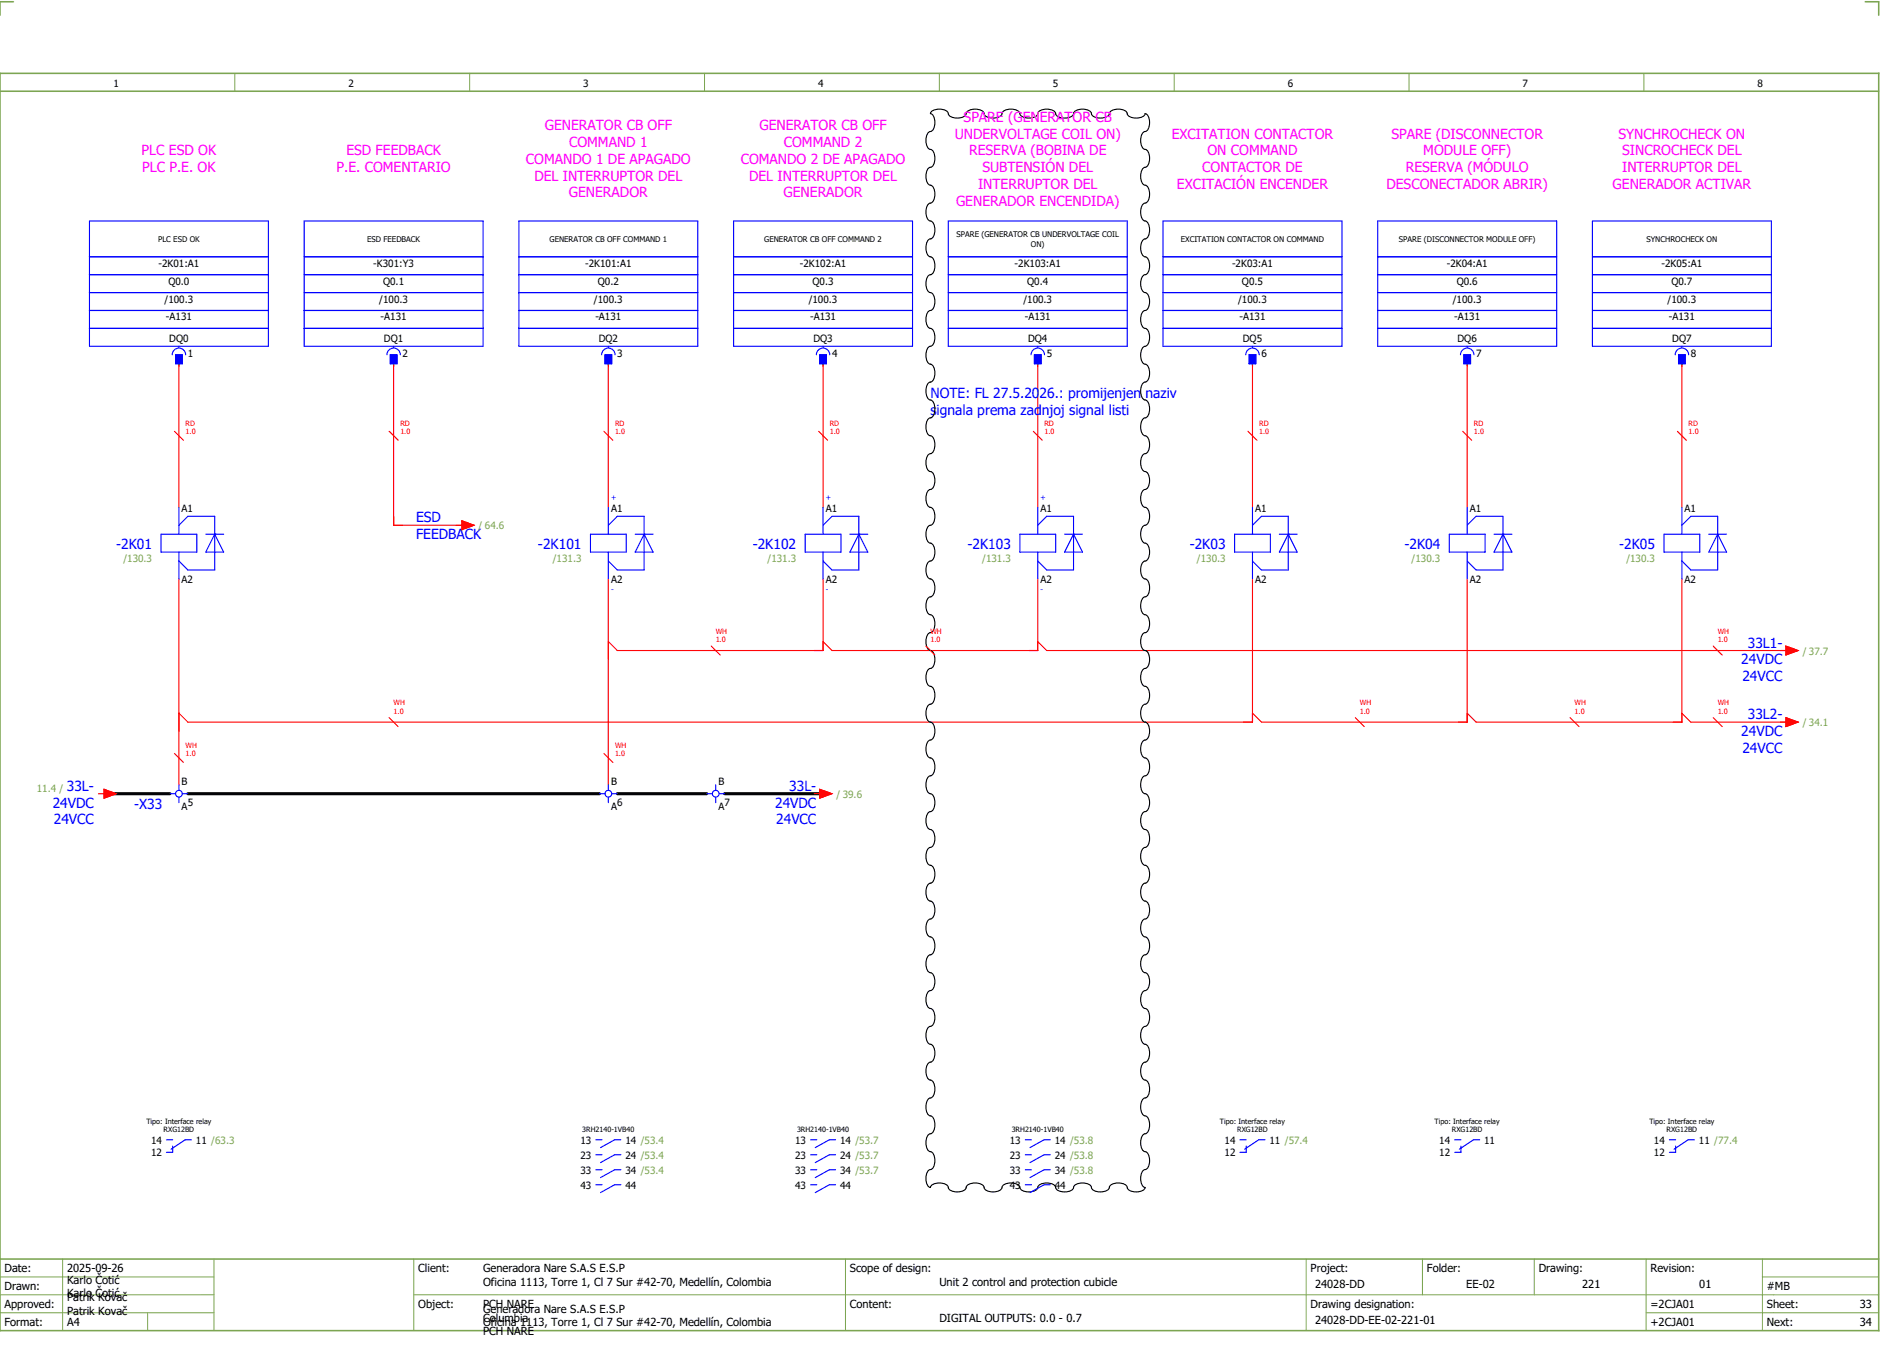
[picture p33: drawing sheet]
<svg xmlns="http://www.w3.org/2000/svg" width="421mm" height="301mm" viewBox="0 0 421 301" stroke-linecap="round" stroke-linejoin="round" font-family="sans-serif">
<defs><g id="words">
<g font-size="3.1" fill="#f0f">
<text x="121.8" y="29.1">GENERATOR CB OFF</text>
<text x="169.8" y="29.1">GENERATOR CB OFF</text>
<text x="215.4" y="27.3">SPARE (GENERATOR CB</text>
<text x="31.7" y="34.8">PLC ESD OK</text>
<text x="77.4" y="34.8">ESD FEEDBACK</text>
<text x="127.2" y="32.9">COMMAND 1</text>
<text x="175.2" y="32.9">COMMAND 2</text>
<text x="213.4" y="31">UNDERVOLTAGE COIL ON)</text>
<text x="216.6" y="34.8">RESERVA (BOBINA DE</text>
<text x="262" y="31">EXCITATION CONTACTOR</text>
<text x="269.9" y="34.8">ON COMMAND</text>
<text x="311.1" y="31">SPARE (DISCONNECTOR</text>
<text x="318.2" y="34.8">MODULE OFF)</text>
<text x="361.8" y="31">SYNCHROCHECK ON</text>
<text x="362.6" y="34.8">SINCROCHECK DEL</text>
<text x="31.8" y="38.5">PLC P.E. OK</text>
<text x="75.2" y="38.5">P.E. COMENTARIO</text>
<text x="117.6" y="36.6">COMANDO 1 DE APAGADO</text>
<text x="119.5" y="40.4">DEL INTERRUPTOR DEL</text>
<text x="165.6" y="36.6">COMANDO 2 DE APAGADO</text>
<text x="167.5" y="40.4">DEL INTERRUPTOR DEL</text>
<text x="219.6" y="38.5">SUBTENSIÓN DEL</text>
<text x="268.8" y="38.5">CONTACTOR DE</text>
<text x="314.3" y="38.5">RESERVA (MÓDULO</text>
<text x="362.7" y="38.5">INTERRUPTOR DEL</text>
<text x="127.2" y="44.1">GENERADOR</text>
<text x="175.2" y="44.1">GENERADOR</text>
<text x="213.7" y="46">GENERADOR ENCENDIDA)</text>
<text x="218.7" y="42.3">INTERRUPTOR DEL</text>
<text x="263.1" y="42.3">EXCITACIÓN ENCENDER</text>
<text x="310" y="42.3">DESCONECTADOR ABRIR)</text>
<text x="360.5" y="42.3">GENERADOR ACTIVAR</text>
</g>
<g font-size="3.1" fill="#00f">
<text x="208" y="89">NOTE: FL 27.5.2026.: promijenjen naziv</text>
<text x="208" y="92.8">signala prema zadnjoj signal listi</text>
<text x="93" y="116.8">ESD</text>
<text x="26" y="122.6">-2K01</text>
<text x="93" y="120.5">FEEDBACK</text>
<text x="120.3" y="122.6">-2K101</text>
<text x="168.3" y="122.6">-2K102</text>
<text x="216.3" y="122.6">-2K103</text>
<text x="266" y="122.6">-2K03</text>
<text x="314" y="122.6">-2K04</text>
<text x="362" y="122.6">-2K05</text>
<text x="389.3" y="148.5">24VDC</text>
<text x="390.7" y="144.8">33L1-</text>
<text x="389.5" y="152.3">24VCC</text>
<text x="390.7" y="160.8">33L2-</text>
<text x="389.3" y="164.5">24VDC</text>
<text x="389.5" y="168.3">24VCC</text>
<text x="14.9" y="176.8">33L-</text>
<text x="176.4" y="176.8">33L-</text>
<text x="11.8" y="180.5">24VDC</text>
<text x="12" y="184.3">24VCC</text>
<text x="30" y="180.7">-X33</text>
<text x="173.3" y="180.5">24VDC</text>
<text x="173.5" y="184.3">24VCC</text>
</g>
<g font-size="2.5">
<text x="1" y="284.4">Date:</text>
<text x="15" y="286.9">Karlo Čotić</text>
<text x="15" y="284.4">2025-09-26</text>
<text x="93.5" y="284.4">Client:</text>
<text x="108" y="284.4">Generadora Nare S.A.S E.S.P</text>
<text x="108" y="287.4">Oficina 1113, Torre 1, Cl 7 Sur #42-70, Medellín, Colombia</text>
<text x="190" y="284.4">Scope of design:</text>
<text x="210" y="287.4">Unit 2 control and protection cubicle</text>
<text x="293" y="284.4">Project:</text>
<text x="294" y="287.9">24028-DD</text>
<text x="319" y="284.4">Folder:</text>
<text x="327.8" y="287.9">EE-02</text>
<text x="344" y="284.4">Drawing:</text>
<text x="353.7" y="287.9">221</text>
<text x="369" y="284.4">Revision:</text>
<text x="379.9" y="287.9">01</text>
<text x="1" y="288.4">Drawn:</text>
<text x="1" y="292.4">Approved:</text>
<text x="15" y="289.9">Karlo Čotić</text>
<text x="15" y="290.9">Patrik Kovač</text>
<text x="15" y="293.9">Patrik Kovač</text>
<text x="93.5" y="292.4">Object:</text>
<text x="108" y="293.4">Generadora Nare S.A.S E.S.P</text>
<text x="108" y="292.4">PCH NARE</text>
<text x="190" y="292.4">Content:</text>
<text x="293" y="292.4">Drawing designation:</text>
<text x="369" y="292.4">=2CJA01</text>
<text x="395" y="292.4">Sheet:</text>
<text x="395" y="288.4">#MB</text>
<text x="415.8" y="292.4">33</text>
<text x="1" y="296.4">Format:</text>
<text x="15" y="296.4">A4</text>
<text x="108" y="296.4">Oficina 1113, Torre 1, Cl 7 Sur #42-70, Medellín, Colombia</text>
<text x="108" y="295.4">Columbia</text>
<text x="108" y="298.4">PCH NARE</text>
<text x="210" y="295.4">DIGITAL OUTPUTS: 0.0 - 0.7</text>
<text x="294" y="295.9">24028-DD-EE-02-221-01</text>
<text x="369" y="296.4">+2CJA01</text>
<text x="395" y="296.4">Next:</text>
<text x="415.8" y="296.4">34</text>
</g>
<g font-size="2.2">
<text x="25.4" y="19.4">1</text>
<text x="77.9" y="19.4">2</text>
<text x="130.4" y="19.4">3</text>
<text x="182.9" y="19.4">4</text>
<text x="235.4" y="19.4">5</text>
<text x="287.9" y="19.4">6</text>
<text x="340.4" y="19.4">7</text>
<text x="392.9" y="19.4">8</text>
<text x="35.4" y="59.6">-2K01:A1</text>
<text x="83.5" y="59.6">-K301:Y3</text>
<text x="130.8" y="59.6">-2K101:A1</text>
<text x="178.8" y="59.6">-2K102:A1</text>
<text x="226.8" y="59.6">-2K103:A1</text>
<text x="275.4" y="59.6">-2K03:A1</text>
<text x="323.4" y="59.6">-2K04:A1</text>
<text x="371.4" y="59.6">-2K05:A1</text>
<text x="37.6" y="63.6">Q0.0</text>
<text x="85.6" y="63.6">Q0.1</text>
<text x="133.6" y="63.6">Q0.2</text>
<text x="181.6" y="63.6">Q0.3</text>
<text x="229.6" y="63.6">Q0.4</text>
<text x="277.6" y="63.6">Q0.5</text>
<text x="325.6" y="63.6">Q0.6</text>
<text x="373.6" y="63.6">Q0.7</text>
<text x="36.8" y="67.6">/100.3</text>
<text x="37.1" y="71.6">-A131</text>
<text x="84.8" y="67.6">/100.3</text>
<text x="85.1" y="71.6">-A131</text>
<text x="132.8" y="67.6">/100.3</text>
<text x="133.1" y="71.6">-A131</text>
<text x="180.8" y="67.6">/100.3</text>
<text x="181.1" y="71.6">-A131</text>
<text x="228.8" y="67.6">/100.3</text>
<text x="229.1" y="71.6">-A131</text>
<text x="276.8" y="67.6">/100.3</text>
<text x="277.1" y="71.6">-A131</text>
<text x="324.8" y="67.6">/100.3</text>
<text x="325.1" y="71.6">-A131</text>
<text x="372.8" y="67.6">/100.3</text>
<text x="373.1" y="71.6">-A131</text>
<text x="37.8" y="76.4">DQ0</text>
<text x="85.8" y="76.4">DQ1</text>
<text x="133.8" y="76.4">DQ2</text>
<text x="181.8" y="76.4">DQ3</text>
<text x="229.8" y="76.4">DQ4</text>
<text x="277.8" y="76.4">DQ5</text>
<text x="325.8" y="76.4">DQ6</text>
<text x="373.8" y="76.4">DQ7</text>
<text x="42" y="79.8">1</text>
<text x="90" y="79.8">2</text>
<text x="138" y="79.8">3</text>
<text x="186" y="79.8">4</text>
<text x="234" y="79.8">5</text>
<text x="282" y="79.8">6</text>
<text x="330" y="79.8">7</text>
<text x="378" y="79.8">8</text>
<text x="40.6" y="114.3">A1</text>
<text x="136.6" y="114.3">A1</text>
<text x="184.6" y="114.3">A1</text>
<text x="232.6" y="114.3">A1</text>
<text x="280.6" y="114.3">A1</text>
<text x="328.6" y="114.3">A1</text>
<text x="376.6" y="114.3">A1</text>
<text x="40.6" y="130.2">A2</text>
<text x="136.6" y="130.2">A2</text>
<text x="184.6" y="130.2">A2</text>
<text x="232.6" y="130.2">A2</text>
<text x="280.6" y="130.2">A2</text>
<text x="328.6" y="130.2">A2</text>
<text x="376.6" y="130.2">A2</text>
<text x="40.6" y="175.5">B</text>
<text x="136.6" y="175.5">B</text>
<text x="160.6" y="175.5">B</text>
<text x="40.6" y="181">A</text>
<text x="42" y="180">5</text>
<text x="136.6" y="181">A</text>
<text x="138" y="180">6</text>
<text x="160.6" y="181">A</text>
<text x="162" y="180">7</text>
<text x="33.8" y="255.6">14</text>
<text x="43.8" y="255.6">11 /63.3</text>
<text x="129.8" y="255.6">13</text>
<text x="139.8" y="255.6">14 /53.4</text>
<text x="177.8" y="255.6">13</text>
<text x="187.8" y="255.6">14 /53.7</text>
<text x="225.8" y="255.6">13</text>
<text x="235.8" y="255.6">14 /53.8</text>
<text x="273.8" y="255.6">14</text>
<text x="283.8" y="255.6">11 /57.4</text>
<text x="321.8" y="255.6">14</text>
<text x="331.8" y="255.6">11</text>
<text x="369.8" y="255.6">14</text>
<text x="379.8" y="255.6">11 /77.4</text>
<text x="33.8" y="258.4">12</text>
<text x="129.8" y="259">23</text>
<text x="129.8" y="262.3">33</text>
<text x="139.8" y="259">24 /53.4</text>
<text x="139.8" y="262.3">34 /53.4</text>
<text x="177.8" y="259">23</text>
<text x="177.8" y="262.3">33</text>
<text x="187.8" y="259">24 /53.7</text>
<text x="187.8" y="262.3">34 /53.7</text>
<text x="225.8" y="259">23</text>
<text x="225.8" y="262.3">33</text>
<text x="235.8" y="259">24 /53.8</text>
<text x="235.8" y="262.3">34 /53.8</text>
<text x="273.8" y="258.4">12</text>
<text x="321.8" y="258.4">12</text>
<text x="369.8" y="258.4">12</text>
<text x="129.8" y="265.7">43</text>
<text x="139.8" y="265.7">44</text>
<text x="177.8" y="265.7">43</text>
<text x="187.8" y="265.7">44</text>
<text x="225.8" y="265.7">43</text>
<text x="235.8" y="265.7">44</text>
</g>
<g font-size="2.2" fill="#7ca552">
<text x="107" y="118.3">/ 64.6</text>
<text x="27.6" y="125.5">/130.3</text>
<text x="123.6" y="125.5">/131.3</text>
<text x="171.6" y="125.5">/131.3</text>
<text x="219.6" y="125.5">/131.3</text>
<text x="267.6" y="125.5">/130.3</text>
<text x="315.6" y="125.5">/130.3</text>
<text x="363.6" y="125.5">/130.3</text>
<text x="403" y="146.3">/ 37.7</text>
<text x="403" y="162.3">/ 34.1</text>
<text x="8.2" y="176.9">11.4 /</text>
<text x="187" y="178.3">/ 39.6</text>
</g>
<g font-size="1.7">
<text x="213.8" y="53">SPARE (GENERATOR CB UNDERVOLTAGE COIL</text>
<text x="35.3" y="54.1">PLC ESD OK</text>
<text x="82.1" y="54.1">ESD FEEDBACK</text>
<text x="122.9" y="54.1">GENERATOR CB OFF COMMAND 1</text>
<text x="170.9" y="54.1">GENERATOR CB OFF COMMAND 2</text>
<text x="230.5" y="55.1">ON)</text>
<text x="264" y="54.1">EXCITATION CONTACTOR ON COMMAND</text>
<text x="312.7" y="54.1">SPARE (DISCONNECTOR MODULE OFF)</text>
<text x="368.1" y="54.1">SYNCHROCHECK ON</text>
</g>
<g font-size="1.6" fill="#f00">
<text x="41.5" y="95.1">RD</text>
<text x="89.5" y="95.1">RD</text>
<text x="137.5" y="95.1">RD</text>
<text x="185.5" y="95.1">RD</text>
<text x="233.5" y="95.1">RD</text>
<text x="281.5" y="95.1">RD</text>
<text x="329.5" y="95.1">RD</text>
<text x="377.5" y="95.1">RD</text>
<text x="41.5" y="97.1">1.0</text>
<text x="89.5" y="97.1">1.0</text>
<text x="137.5" y="97.1">1.0</text>
<text x="185.5" y="97.1">1.0</text>
<text x="233.5" y="97.1">1.0</text>
<text x="281.5" y="97.1">1.0</text>
<text x="329.5" y="97.1">1.0</text>
<text x="377.5" y="97.1">1.0</text>
<text x="160" y="143.6">1.0</text>
<text x="160" y="141.6">WH</text>
<text x="208" y="143.6">1.0</text>
<text x="208" y="141.6">WH</text>
<text x="384" y="143.6">1.0</text>
<text x="384" y="141.6">WH</text>
<text x="88" y="159.6">1.0</text>
<text x="88" y="157.6">WH</text>
<text x="304" y="159.6">1.0</text>
<text x="304" y="157.6">WH</text>
<text x="352" y="159.6">1.0</text>
<text x="352" y="157.6">WH</text>
<text x="384" y="159.6">1.0</text>
<text x="384" y="157.6">WH</text>
<text x="41.5" y="167.1">WH</text>
<text x="137.5" y="167.1">WH</text>
<text x="41.5" y="169.1">1.0</text>
<text x="137.5" y="169.1">1.0</text>
</g>
<g font-size="1.6" fill="#00f">
<text x="136.6" y="111.8">+</text>
<text x="184.6" y="111.8">+</text>
<text x="232.6" y="111.8">+</text>
<text x="136.6" y="132.3">-</text>
<text x="184.6" y="132.3">-</text>
<text x="232.6" y="132.3">-</text>
</g>
<g font-size="1.6">
<text x="32.7" y="251.1">Tipo: Interface relay</text>
<text x="272.7" y="251.1">Tipo: Interface relay</text>
<text x="320.7" y="251.1">Tipo: Interface relay</text>
<text x="368.7" y="251.1">Tipo: Interface relay</text>
<text x="36.6" y="253.1">RXG12BD</text>
<text x="130.2" y="253.1">3RH2140-1VB40</text>
<text x="178.2" y="253.1">3RH2140-1VB40</text>
<text x="226.2" y="253.1">3RH2140-1VB40</text>
<text x="276.6" y="253.1">RXG12BD</text>
<text x="324.6" y="253.1">RXG12BD</text>
<text x="372.6" y="253.1">RXG12BD</text>
</g>
</g></defs>
<path d="M0 16.4h420v281h-420zM3 .4h-3v3M417 .4h3v3M0 20.4h420M0 281.4h420" fill="none" stroke="#7ca552" stroke-width=".35"/>
<g fill="none" stroke="#7ca552" stroke-width=".22">
<path d="M52.5 16.4v4M105 16.4v4M157.5 16.4v4M210 16.4v4M262.5 16.4v4M315 16.4v4M367.5 16.4v4M0 285.4h47.8M0 293.4h47.8M14 281.4v16M33 293.4v4M47.8 281.4v16"/>
<path d="M47.8 289.4h-47.8M92.5 281.4v16M92.5 289.4h327.5M189 281.4v16M292 281.4v15.8M318 281.4v8M343 281.4v8M368 281.4v15.8M368 293.4h52M394 285.4h26M394 281.4v15.8"/>
</g>
<g fill="none" stroke="#f00" stroke-width=".25">
<path d="M39 96.4l2 2M40 81.4v32M87 96.4l2 2M88 81.4v36h16M135 96.4l2 2M136 81.4v32M183 96.4l2 2M184 81.4v32M231 96.4l2 2M232 81.4v32M279 96.4l2 2M280 81.4v32"/>
<path d="M327 96.4l2 2M328 81.4v32M375 96.4l2 2M376 81.4v32M103.2 116.4l2.8 1-2.8 1zM40 129.4v46M136 129.4v46M184 129.4v16h-46l-2-2M232 129.4v16h-46l-2-2M280 129.4v32h-238l-2-2M328 129.4v32h-46l-2-2M376 129.4v32h-46l-2-2"/>
<path d="M159 144.4l2 2M207 144.4l2 2M232 143.4l2 2h166M376 159.4l2 2h22M383 144.4l2 2M399.2 144.4l2.8 1-2.8 1zM22 177.4h1.2M23.2 176.4l2.8 1-2.8 1zM39 168.4l2 2M87 160.4l2 2M135 168.4l2 2M182 177.4h1.3"/>
<path d="M183.3 176.4l2.7 1-2.7 1zM303 160.4l2 2M351 160.4l2 2M383 160.4l2 2M399.2 160.4l2.8 1-2.8 1z"/>
</g>
<path d="M24 177.4h14M42 177.4h92M138 177.4h20M162 177.4h22" fill="none" stroke="#000" stroke-width=".7"/>
<path d="M208.1 25.1a2.98 2.98 0 0 1 3.8 0 1.68 1.68 0 0 0 2.1 1.3 1.68 1.68 0 0 0 2.1-1.3 2.98 2.98 0 0 1 3.8 0 1.69 1.69 0 0 0 2.1 1.3 1.68 1.68 0 0 0 2.1-1.3 2.98 2.98 0 0 1 3.8 0 1.69 1.69 0 0 0 2.1 1.3 1.68 1.68 0 0 0 2.1-1.3 2.98 2.98 0 0 1 3.8 0 1.68 1.68 0 0 0 2.1 1.3 1.68 1.68 0 0 0 2.1-1.3 2.98 2.98 0 0 1 3.8 0 1.69 1.69 0 0 0 2.1 1.3 1.68 1.68 0 0 0 2.1-1.3 2.98 2.98 0 0 1 3.8 0 1.69 1.69 0 0 0 2.1 1.3 1.93 1.93 0 0 0 2-1 2.17 2.17 0 0 1 .9 2.6 1.46 1.46 0 0 1-1.2 1.5 2.98 2.98 0 0 0 0 3.8 1.68 1.68 0 0 1 1.3 2.1 1.68 1.68 0 0 1-1.3 2.1 2.98 2.98 0 0 0 0 3.8 1.68 1.68 0 0 1 1.3 2.1 1.68 1.68 0 0 1-1.3 2.1 2.98 2.98 0 0 0 0 3.8 1.68 1.68 0 0 1 1.3 2.1 1.69 1.69 0 0 1-1.3 2.1 2.98 2.98 0 0 0 0 3.8 1.68 1.68 0 0 1 1.3 2.1 1.68 1.68 0 0 1-1.3 2.1 2.98 2.98 0 0 0 0 3.8 1.68 1.68 0 0 1 1.3 2.1 1.68 1.68 0 0 1-1.3 2.1 2.98 2.98 0 0 0 0 3.8 1.68 1.68 0 0 1 1.3 2.1 1.69 1.69 0 0 1-1.3 2.1 2.98 2.98 0 0 0 0 3.8 1.68 1.68 0 0 1 1.3 2.1 1.68 1.68 0 0 1-1.3 2.1 2.98 2.98 0 0 0 0 3.8 1.68 1.68 0 0 1 1.3 2.1 1.68 1.68 0 0 1-1.3 2.1 2.98 2.98 0 0 0 0 3.8 1.68 1.68 0 0 1 1.3 2.1 1.69 1.69 0 0 1-1.3 2.1 2.98 2.98 0 0 0 0 3.8 1.68 1.68 0 0 1 1.3 2.1 1.69 1.69 0 0 1-1.3 2.1 2.98 2.98 0 0 0 0 3.8 1.68 1.68 0 0 1 1.3 2.1 1.68 1.68 0 0 1-1.3 2.1 2.98 2.98 0 0 0 0 3.8 1.68 1.68 0 0 1 1.3 2.1 1.68 1.68 0 0 1-1.3 2.1 2.98 2.98 0 0 0 0 3.8 1.68 1.68 0 0 1 1.3 2.1 1.68 1.68 0 0 1-1.3 2.1 2.98 2.98 0 0 0 0 3.8 1.68 1.68 0 0 1 1.3 2.1 1.68 1.68 0 0 1-1.3 2.1 2.98 2.98 0 0 0 0 3.8 1.68 1.68 0 0 1 1.3 2.1 1.68 1.68 0 0 1-1.3 2.1 2.98 2.98 0 0 0 0 3.8 1.68 1.68 0 0 1 1.3 2.1 1.68 1.68 0 0 1-1.3 2.1 2.98 2.98 0 0 0 0 3.8 1.68 1.68 0 0 1 1.3 2.1 1.68 1.68 0 0 1-1.3 2.1 2.98 2.98 0 0 0 0 3.8 1.68 1.68 0 0 1 1.3 2.1 1.68 1.68 0 0 1-1.3 2.1 2.98 2.98 0 0 0 0 3.8 1.68 1.68 0 0 1 1.3 2.1 1.68 1.68 0 0 1-1.3 2.1 2.98 2.98 0 0 0 0 3.8 1.68 1.68 0 0 1 1.3 2.1 1.68 1.68 0 0 1-1.3 2.1 2.98 2.98 0 0 0 0 3.8 1.68 1.68 0 0 1 1.3 2.1 1.68 1.68 0 0 1-1.3 2.1 2.98 2.98 0 0 0 0 3.8 1.68 1.68 0 0 1 1.3 2.1 1.69 1.69 0 0 1-1.3 2.1 2.98 2.98 0 0 0 0 3.8 1.68 1.68 0 0 1 1.3 2.1 1.68 1.68 0 0 1-1.3 2.1 2.98 2.98 0 0 0 0 3.8 1.68 1.68 0 0 1 1.3 2.1 1.68 1.68 0 0 1-1.3 2.1 2.98 2.98 0 0 0 0 3.8 1.68 1.68 0 0 1 1.3 2.1 1.68 1.68 0 0 1-1.3 2.1 2.98 2.98 0 0 0 0 3.8 1.68 1.68 0 0 1 1.3 2.1 1.68 1.68 0 0 1-1.3 2.1 2.98 2.98 0 0 0 0 3.8 1.68 1.68 0 0 1 1.3 2.1 1.68 1.68 0 0 1-1.3 2.1 2.98 2.98 0 0 0 0 3.8 1.68 1.68 0 0 1 1.3 2.1 1.69 1.69 0 0 1-1.3 2.1 2.98 2.98 0 0 0 0 3.8 1.68 1.68 0 0 1 1.3 2.1 1.68 1.68 0 0 1-1.3 2.1 2.98 2.98 0 0 0 0 3.8l.3 .1-.1 .3a2.98 2.98 0 0 1-3.8 0 1.68 1.68 0 0 0-2.1-1.3 1.68 1.68 0 0 0-2.1 1.3 2.98 2.98 0 0 1-3.8 0 1.69 1.69 0 0 0-2.1-1.3 1.68 1.68 0 0 0-2.1 1.3 2.98 2.98 0 0 1-3.8 0 1.69 1.69 0 0 0-2.1-1.3 1.68 1.68 0 0 0-2.1 1.3 2.98 2.98 0 0 1-3.8 0 1.68 1.68 0 0 0-2.1-1.3 1.68 1.68 0 0 0-2.1 1.3 2.98 2.98 0 0 1-3.8 0 1.69 1.69 0 0 0-2.1-1.3 1.68 1.68 0 0 0-2.1 1.3 2.98 2.98 0 0 1-3.8 0 1.69 1.69 0 0 0-2.1-1.3 1.94 1.94 0 0 0-2 1 2.17 2.17 0 0 1-.9-2.6 1.46 1.46 0 0 1 1.2-1.5 2.98 2.98 0 0 0 0-3.8 1.68 1.68 0 0 1-1.3-2.1 1.68 1.68 0 0 1 1.3-2.1 2.98 2.98 0 0 0 0-3.8 1.68 1.68 0 0 1-1.3-2.1 1.68 1.68 0 0 1 1.3-2.1 2.98 2.98 0 0 0 0-3.8 1.68 1.68 0 0 1-1.3-2.1 1.68 1.68 0 0 1 1.3-2.1 2.98 2.98 0 0 0 0-3.8 1.68 1.68 0 0 1-1.3-2.1 1.68 1.68 0 0 1 1.3-2.1 2.98 2.98 0 0 0 0-3.8 1.68 1.68 0 0 1-1.3-2.1 1.68 1.68 0 0 1 1.3-2.1 2.98 2.98 0 0 0 0-3.8 1.68 1.68 0 0 1-1.3-2.1 1.68 1.68 0 0 1 1.3-2.1 2.98 2.98 0 0 0 0-3.8 1.68 1.68 0 0 1-1.3-2.1 1.68 1.68 0 0 1 1.3-2.1 2.98 2.98 0 0 0 0-3.8 1.68 1.68 0 0 1-1.3-2.1 1.68 1.68 0 0 1 1.3-2.1 2.98 2.98 0 0 0 0-3.8 1.68 1.68 0 0 1-1.3-2.1 1.68 1.68 0 0 1 1.3-2.1 2.98 2.98 0 0 0 0-3.8 1.68 1.68 0 0 1-1.3-2.1 1.68 1.68 0 0 1 1.3-2.1 2.98 2.98 0 0 0 0-3.8 1.68 1.68 0 0 1-1.3-2.1 1.69 1.69 0 0 1 1.3-2.1 2.98 2.98 0 0 0 0-3.8 1.68 1.68 0 0 1-1.3-2.1 1.68 1.68 0 0 1 1.3-2.1 2.98 2.98 0 0 0 0-3.8 1.68 1.68 0 0 1-1.3-2.1 1.68 1.68 0 0 1 1.3-2.1 2.98 2.98 0 0 0 0-3.8 1.68 1.68 0 0 1-1.3-2.1 1.69 1.69 0 0 1 1.3-2.1 2.98 2.98 0 0 0 0-3.8 1.68 1.68 0 0 1-1.3-2.1 1.68 1.68 0 0 1 1.3-2.1 2.98 2.98 0 0 0 0-3.8 1.68 1.68 0 0 1-1.3-2.1 1.68 1.68 0 0 1 1.3-2.1 2.98 2.98 0 0 0 0-3.8 1.68 1.68 0 0 1-1.3-2.1 1.68 1.68 0 0 1 1.3-2.1 2.98 2.98 0 0 0 0-3.8 1.68 1.68 0 0 1-1.3-2.1 1.69 1.69 0 0 1 1.3-2.1 2.98 2.98 0 0 0 0-3.8 1.68 1.68 0 0 1-1.3-2.1 1.69 1.69 0 0 1 1.3-2.1 2.98 2.98 0 0 0 0-3.8 1.68 1.68 0 0 1-1.3-2.1 1.68 1.68 0 0 1 1.3-2.1 2.98 2.98 0 0 0 0-3.8 1.68 1.68 0 0 1-1.3-2.1 1.68 1.68 0 0 1 1.3-2.1 2.98 2.98 0 0 0 0-3.8 1.68 1.68 0 0 1-1.3-2.1 1.69 1.69 0 0 1 1.3-2.1 2.98 2.98 0 0 0 0-3.8 1.68 1.68 0 0 1-1.3-2.1 1.69 1.69 0 0 1 1.3-2.1 2.98 2.98 0 0 0 0-3.8 1.68 1.68 0 0 1-1.3-2.1 1.68 1.68 0 0 1 1.3-2.1 2.98 2.98 0 0 0 0-3.8 1.68 1.68 0 0 1-1.3-2.1 1.69 1.69 0 0 1 1.3-2.1 2.98 2.98 0 0 0 0-3.8 1.68 1.68 0 0 1-1.3-2.1 1.69 1.69 0 0 1 1.3-2.1 2.98 2.98 0 0 0 0-3.8 1.68 1.68 0 0 1-1.3-2.1 1.68 1.68 0 0 1 1.3-2.1 2.98 2.98 0 0 0 0-3.8 1.68 1.68 0 0 1-1.3-2.1 1.69 1.69 0 0 1 1.3-2.1 2.98 2.98 0 0 0 0-3.8 1.68 1.68 0 0 1-1.3-2.1 1.69 1.69 0 0 1 1.3-2.1 2.98 2.98 0 0 0 0-3.8l-.3-.1z" fill="none" stroke="#000" stroke-width=".25"/>
<g fill="none" stroke="#00f" stroke-width=".25">
<path d="M20 49.4h40v28h-40zM20 57.4h40M68 49.4h40v28h-40zM68 57.4h40M116 49.4h40v28h-40zM116 57.4h40M164 49.4h40v28h-40zM164 57.4h40M212 49.4h40v28h-40zM212 57.4h40M260 49.4h40v28h-40zM260 57.4h40"/>
<path d="M308 49.4h40v28h-40zM308 57.4h40M356 49.4h40v28h-40zM356 57.4h40M20 61.4h40M20 69.4h40M20 73.4h40M20 65.4h40M38.5 79.3a1.5 1.5 0 0 1 1.5-1.5 1.5 1.5 0 0 1 1.5 1.5M39.3 79.3h1.5v2h-1.5zM40 77.4v.3M68 61.4h40"/>
<path d="M68 69.4h40M68 73.4h40M68 65.4h40M86.5 79.3a1.5 1.5 0 0 1 1.5-1.5 1.5 1.5 0 0 1 1.5 1.5M87.3 79.3h1.5v2h-1.5zM88 77.4v.3M116 61.4h40M116 69.4h40M116 73.4h40M116 65.4h40M134.5 79.3a1.5 1.5 0 0 1 1.5-1.5 1.5 1.5 0 0 1 1.5 1.5M135.3 79.3h1.5v2h-1.5z"/>
<path d="M136 77.4v.3M164 61.4h40M164 69.4h40M164 73.4h40M164 65.4h40M182.5 79.3a1.5 1.5 0 0 1 1.5-1.5 1.5 1.5 0 0 1 1.5 1.5M183.3 79.3h1.5v2h-1.5zM184 77.4v.3M212 61.4h40M212 69.4h40M212 73.4h40M212 65.4h40"/>
<path d="M230.5 79.3a1.5 1.5 0 0 1 1.5-1.5 1.5 1.5 0 0 1 1.5 1.5M231.3 79.3h1.5v2h-1.5zM232 77.4v.3M260 61.4h40M260 69.4h40M260 73.4h40M260 65.4h40M278.5 79.3a1.5 1.5 0 0 1 1.5-1.5 1.5 1.5 0 0 1 1.5 1.5M279.3 79.3h1.5v2h-1.5zM280 77.4v.3M308 61.4h40M308 69.4h40"/>
<path d="M308 73.4h40M308 65.4h40M326.5 79.3a1.5 1.5 0 0 1 1.5-1.5 1.5 1.5 0 0 1 1.5 1.5M327.3 79.3h1.5v2h-1.5zM328 77.4v.3M356 61.4h40M356 69.4h40M356 73.4h40M356 65.4h40M374.5 79.3a1.5 1.5 0 0 1 1.5-1.5 1.5 1.5 0 0 1 1.5 1.5M375.2 79.3h1.5v2h-1.5zM376 77.4v.3"/>
<path d="M36 119.4h8v4h-8zM40 113.4v6M40 117.4l2-2h6v12h-6l-2-2M46 119.4h4M48 119.4h.1M48 119.4l2 4h-4zM132 119.4h8v4h-8zM136 113.4v6M136 117.4l2-2h6v12h-6l-2-2M142 119.4h4M144 119.4h.1M144 119.4l2 4h-4z"/>
<path d="M180 119.4h8v4h-8zM184 113.4v6M184 117.4l2-2h6v12h-6l-2-2M190 119.4h4M192 119.4h.1M192 119.4l2 4h-4zM228 119.4h8v4h-8zM232 113.4v6M232 117.4l2-2h6v12h-6l-2-2M238 119.4h4M240 119.4h.1M240 119.4l2 4h-4z"/>
<path d="M276 119.4h8v4h-8zM280 113.4v6M280 117.4l2-2h6v12h-6l-2-2M286 119.4h4M288 119.4h.1M288 119.4l2 4h-4zM324 119.4h8v4h-8zM328 113.4v6M328 117.4l2-2h6v12h-6l-2-2M334 119.4h4M336 119.4h.1M336 119.4l2 4h-4z"/>
<path d="M372 119.4h8v4h-8zM376 113.4v6M376 117.4l2-2h6v12h-6l-2-2M382 119.4h4M384 119.4h.1M384 119.4l2 4h-4zM40 123.4v6M136 123.4v6M184 123.4v6M232 123.4v6M280 123.4v6M328 123.4v6"/>
<path d="M376 123.4v6M38 177.4h1.3M40 175.4v1.2M40 178.1v1.3M40.8 177.4h1.2M134 177.4h1.3M136 175.4v1.2M136 178.1v1.3M136.8 177.4h1.2M158 177.4h1.2M160 175.4v1.2M160 178.1v1.3"/>
<path d="M160.7 177.4h1.3M37.2 254.7h1.4M38.6 256.1v1.4h-1.4M42.8 254.7h-1.4l-3.1 2.1M133.2 254.7h1.4M133.2 258.1h1.4M138.8 254.7h-1.4l-3.1 1.8M138.8 258.1h-1.4l-3.1 1.7M181.2 254.7h1.4M181.2 258.1h1.4M186.8 254.7h-1.4l-3.1 1.8M186.8 258.1h-1.4l-3.1 1.7"/>
<path d="M229.2 254.7h1.4M229.2 258.1h1.4M234.8 254.7h-1.4l-3.1 1.8M234.8 258.1h-1.4l-3.1 1.7M277.2 254.7h1.4M278.6 256.1v1.4h-1.4M282.8 254.7h-1.4l-3.1 2.1M325.2 254.7h1.4M326.6 256.1v1.4h-1.4M330.8 254.7h-1.4l-3.1 2.1M373.2 254.7h1.4M374.6 256.1v1.4h-1.4"/>
<path d="M378.8 254.7h-1.4l-3.1 2.1M133.2 261.4h1.4M133.2 264.8h1.4M138.8 261.4h-1.4l-3.1 1.8M138.8 264.8h-1.4l-3.1 1.7M181.2 261.4h1.4M181.2 264.8h1.4M186.8 261.4h-1.4l-3.1 1.8M186.8 264.8h-1.4l-3.1 1.7M229.2 261.4h1.4M229.2 264.8h1.4M234.8 261.4h-1.4l-3.1 1.8"/>
<path d="M234.8 264.8h-1.4l-3.1 1.7"/>
<circle cx="40" cy="177.4" r=".75"/>
<circle cx="136" cy="177.4" r=".75"/>
<circle cx="160" cy="177.4" r=".75"/>
</g>
<g fill="#00f" stroke="#00f" stroke-width=".22">
<path d="M39.3 79.3h1.5v2h-1.5z"/>
<path d="M87.3 79.3h1.5v2h-1.5z"/>
<path d="M135.3 79.3h1.5v2h-1.5z"/>
<path d="M183.3 79.3h1.5v2h-1.5z"/>
<path d="M231.3 79.3h1.5v2h-1.5z"/>
<path d="M279.3 79.3h1.5v2h-1.5z"/>
<path d="M327.3 79.3h1.5v2h-1.5z"/>
<path d="M375.2 79.3h1.5v2h-1.5z"/>
</g>
<g fill="#f00" stroke="#f00" stroke-width=".22">
<path d="M23.2 176.4l2.8 1-2.8 1z"/>
<path d="M183.3 176.4l2.7 1-2.7 1z"/>
<path d="M399.2 144.4l2.8 1-2.8 1z"/>
<path d="M103.2 116.4l2.8 1-2.8 1z"/>
<path d="M399.2 160.4l2.8 1-2.8 1z"/>
</g>
<use href="#words"/>
</svg>
